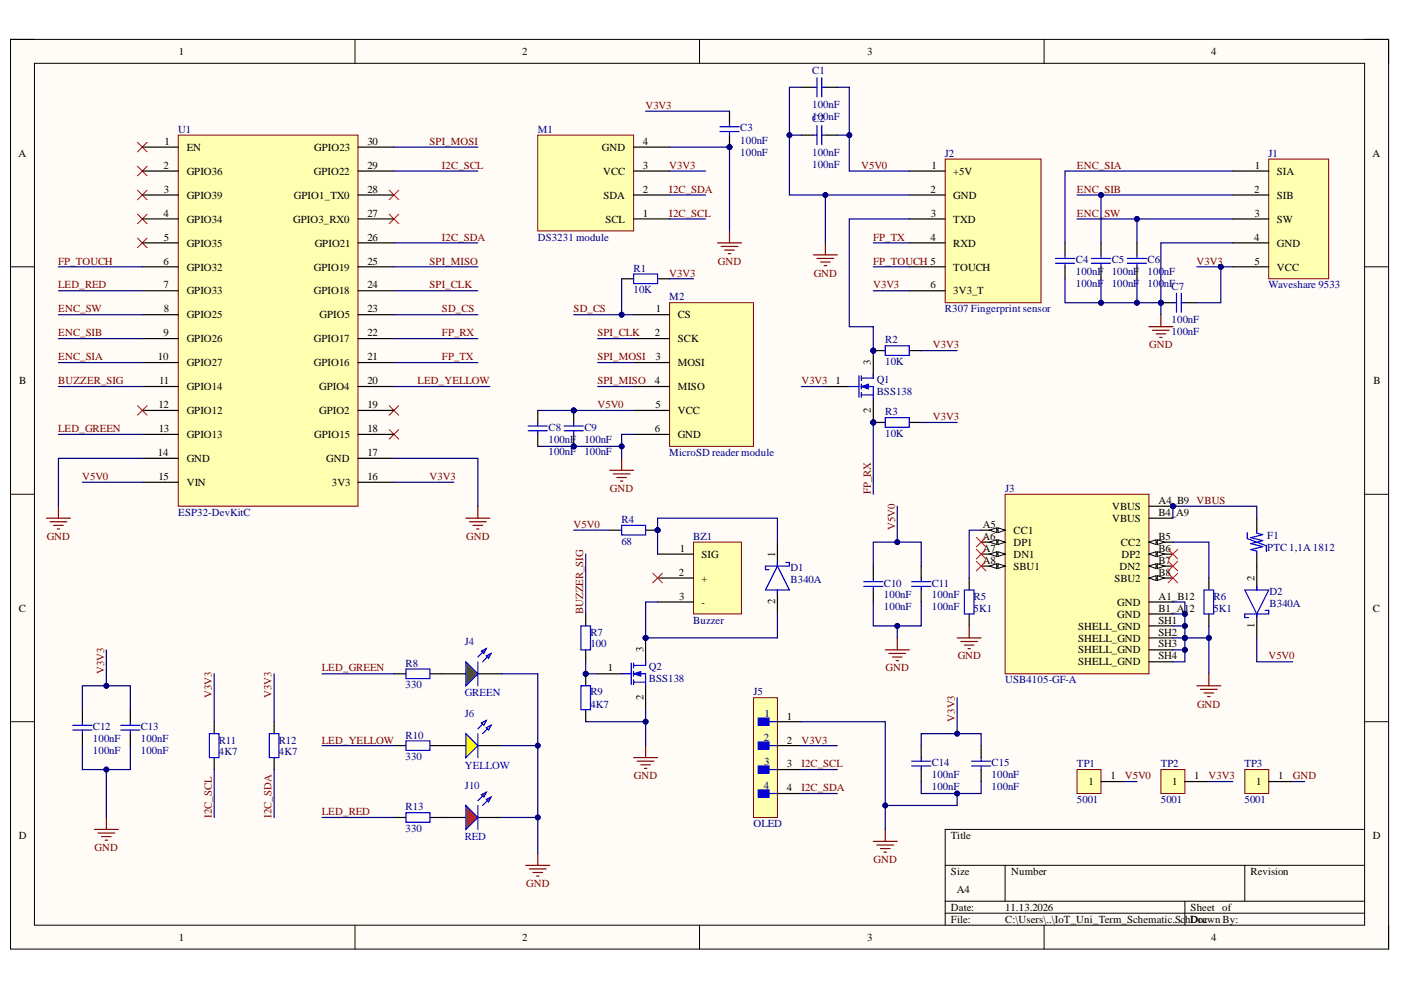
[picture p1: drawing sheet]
<svg xmlns="http://www.w3.org/2000/svg" width="297mm" height="210mm" viewBox="0 0 297 210" stroke-linecap="round" stroke-linejoin="round" font-family="sans-serif">
<defs><g id="words">
<g font-size="2.3">
<text x="37.9" y="11.7">1</text>
<text x="110.7" y="11.7">2</text>
<text x="183.9" y="11.7">3</text>
<text x="256.8" y="11.7">4</text>
<text x="3.9" y="33.3">A</text>
<text x="34.7" y="35.8">2</text>
<text x="34.8" y="30.8">1</text>
<text x="39.6" y="32">EN</text>
<text x="66.6" y="32">GPIO23</text>
<text x="77.9" y="35.8">29</text>
<text x="77.9" y="30.8">30</text>
<text x="127.6" y="32">GND</text>
<text x="136.3" y="30.8">4</text>
<text x="136.3" y="35.8">3</text>
<text x="197.5" y="35.8">1</text>
<text x="266.1" y="35.8">1</text>
<text x="291" y="33.3">A</text>
<text x="34.8" y="40.9">3</text>
<text x="39.6" y="37.1">GPIO36</text>
<text x="66.6" y="37.1">GPIO22</text>
<text x="77.9" y="40.9">28</text>
<text x="127.9" y="37.1">VCC</text>
<text x="136.3" y="40.9">2</text>
<text x="197.3" y="40.9">2</text>
<text x="202.1" y="37.1">+5V</text>
<text x="265.9" y="40.9">2</text>
<text x="270.7" y="37.1">SIA</text>
<text x="34.7" y="46">4</text>
<text x="39.6" y="42.2">GPIO39</text>
<text x="39.6" y="47.2">GPIO34</text>
<text x="62.2" y="47.2">GPIO3_RX0</text>
<text x="62.3" y="42.2">GPIO1_TX0</text>
<text x="77.9" y="46">27</text>
<text x="128" y="42.2">SDA</text>
<text x="128.4" y="47.2">SCL</text>
<text x="136.3" y="46">1</text>
<text x="197.4" y="46">3</text>
<text x="202.1" y="42.2">GND</text>
<text x="202.1" y="47.2">TXD</text>
<text x="266" y="46">3</text>
<text x="270.7" y="42.2">SIB</text>
<text x="270.7" y="47.2">SW</text>
<text x="34.8" y="51">5</text>
<text x="39.6" y="52.3">GPIO35</text>
<text x="66.7" y="52.3">GPIO21</text>
<text x="77.9" y="51">26</text>
<text x="197.3" y="51">4</text>
<text x="202.1" y="52.3">RXD</text>
<text x="265.9" y="51">4</text>
<text x="270.7" y="52.3">GND</text>
<text x="34.7" y="56.1">6</text>
<text x="39.6" y="57.4">GPIO32</text>
<text x="66.6" y="57.4">GPIO19</text>
<text x="77.9" y="56.1">25</text>
<text x="202.1" y="57.4">TOUCH</text>
<text x="266" y="56.1">5</text>
<text x="270.7" y="57.4">VCC</text>
<text x="34.7" y="61.2">7</text>
<text x="39.6" y="62.4">GPIO33</text>
<text x="66.6" y="62.4">GPIO18</text>
<text x="77.9" y="61.2">24</text>
<text x="197.3" y="61.2">6</text>
<text x="202.1" y="62.4">3V3_T</text>
<text x="34.7" y="71.3">9</text>
<text x="34.8" y="66.2">8</text>
<text x="39.6" y="67.5">GPIO25</text>
<text x="67.7" y="67.5">GPIO5</text>
<text x="77.9" y="71.3">22</text>
<text x="77.9" y="66.2">23</text>
<text x="138.9" y="71.3">2</text>
<text x="139" y="66.2">1</text>
<text x="143.7" y="67.5">CS</text>
<text x="33.5" y="76.4">10</text>
<text x="39.6" y="72.6">GPIO26</text>
<text x="39.6" y="77.6">GPIO27</text>
<text x="66.6" y="77.6">GPIO16</text>
<text x="66.6" y="72.6">GPIO17</text>
<text x="77.9" y="76.4">21</text>
<text x="138.9" y="76.4">3</text>
<text x="143.7" y="72.6">SCK</text>
<text x="143.7" y="77.6">MOSI</text>
<text x="184.6" y="77.4" transform="rotate(-90 184.6 77.4)">3</text>
<text x="4.1" y="81.4">B</text>
<text x="33.7" y="81.4">11</text>
<text x="39.6" y="82.7">GPIO14</text>
<text x="67.7" y="82.7">GPIO4</text>
<text x="77.9" y="81.4">20</text>
<text x="138.9" y="81.4">4</text>
<text x="143.7" y="82.7">MISO</text>
<text x="177.2" y="81.4">1</text>
<text x="291.2" y="81.4">B</text>
<text x="33.6" y="86.5">12</text>
<text x="39.6" y="87.8">GPIO12</text>
<text x="67.7" y="87.8">GPIO2</text>
<text x="77.9" y="86.5">19</text>
<text x="138.9" y="86.5">5</text>
<text x="143.7" y="87.8">VCC</text>
<text x="184.6" y="87.6" transform="rotate(-90 184.6 87.6)">2</text>
<text x="33.7" y="91.7">13</text>
<text x="39.6" y="92.9">GPIO13</text>
<text x="66.6" y="92.9">GPIO15</text>
<text x="77.9" y="91.7">18</text>
<text x="138.9" y="91.7">6</text>
<text x="143.7" y="92.9">GND</text>
<text x="33.5" y="96.7">14</text>
<text x="33.6" y="101.8">15</text>
<text x="39.6" y="98">GND</text>
<text x="69.2" y="98">GND</text>
<text x="77.9" y="101.8">16</text>
<text x="77.9" y="96.7">17</text>
<text x="39.6" y="103.1">VIN</text>
<text x="70.4" y="103.1">3V3</text>
<text x="245.6" y="106.9">A4_B9 VBUS</text>
<text x="208.4" y="111.9">A5</text>
<text x="214.9" y="113.2">CC1</text>
<text x="235.8" y="108.1">VBUS</text>
<text x="235.8" y="110.7">VBUS</text>
<text x="245.6" y="109.4">B4_A9</text>
<text x="144.1" y="117">1</text>
<text x="148.8" y="118.3">SIG</text>
<text x="164.3" y="118" transform="rotate(-90 164.3 118)">1</text>
<text x="208.3" y="114.5">A6</text>
<text x="208.4" y="117">A7</text>
<text x="208.4" y="119.5">A8</text>
<text x="214.9" y="115.7">DP1</text>
<text x="214.9" y="118.3">DN1</text>
<text x="237.6" y="115.7">CC2</text>
<text x="237.8" y="118.3">DP2</text>
<text x="245.6" y="114.5">B5</text>
<text x="245.6" y="117">B6</text>
<text x="245.6" y="119.5">B7</text>
<text x="143.9" y="122.1">2</text>
<text x="148.8" y="123.3">+</text>
<text x="214.9" y="120.8">SBU1</text>
<text x="236.3" y="123.3">SBU2</text>
<text x="237.4" y="120.8">DN2</text>
<text x="245.6" y="122.1">B8</text>
<text x="266" y="123.1" transform="rotate(-90 266 123.1)">2</text>
<text x="4" y="129.7">C</text>
<text x="144" y="127.1">3</text>
<text x="148.8" y="128.4">-</text>
<text x="164.3" y="128.2" transform="rotate(-90 164.3 128.2)">2</text>
<text x="236.9" y="128.4">GND</text>
<text x="236.9" y="130.9">GND</text>
<text x="245.6" y="127.1">A1_B12</text>
<text x="245.6" y="129.7">B1_A12</text>
<text x="291.1" y="129.7">C</text>
<text x="228.6" y="133.5">SHELL_GND</text>
<text x="228.6" y="136">SHELL_GND</text>
<text x="245.6" y="132.2">SH1</text>
<text x="245.6" y="134.7">SH2</text>
<text x="245.6" y="137.3">SH3</text>
<text x="266" y="133.1" transform="rotate(-90 266 133.1)">1</text>
<text x="128.9" y="142.4">1</text>
<text x="136.4" y="138.3" transform="rotate(-90 136.4 138.3)">3</text>
<text x="228.6" y="138.5">SHELL_GND</text>
<text x="228.6" y="141.1">SHELL_GND</text>
<text x="245.6" y="139.8">SH4</text>
<text x="136.4" y="148.5" transform="rotate(-90 136.4 148.5)">2</text>
<text x="166.9" y="152.6">1</text>
<text x="166.9" y="157.6">2</text>
<text x="166.9" y="162.7">3</text>
<text x="166.9" y="167.8">4</text>
<text x="230.8" y="166.5">1</text>
<text x="235.4" y="165.2">1</text>
<text x="248.6" y="166.5">1</text>
<text x="253.2" y="165.2">1</text>
<text x="266.3" y="166.5">1</text>
<text x="271" y="165.2">1</text>
<text x="4" y="177.9">D</text>
<text x="201.6" y="177.9">Title</text>
<text x="291.1" y="177.9">D</text>
<text x="201.6" y="185.5">Size</text>
<text x="214.4" y="185.5">Number</text>
<text x="265.1" y="185.5">Revision</text>
<text x="202.9" y="189.3">A4</text>
<text x="201.6" y="193.1">Date:</text>
<text x="201.6" y="195.7">File:</text>
<text x="213.1" y="193.1">11.13.2026</text>
<text x="213.1" y="195.7">C:\Users\..\IoT_Uni_Term_Schematic.Sc</text>
<text x="251.2" y="195.7">hDorawn By:</text>
<text x="252.4" y="193.1">Sheet of</text>
<text x="255.1" y="195.7">c</text>
<text x="37.9" y="199.5">1</text>
<text x="110.7" y="199.5">2</text>
<text x="183.9" y="199.5">3</text>
<text x="256.8" y="199.5">4</text>
</g>
<g font-size="2.3" fill="#000080">
<text x="172.2" y="15.7">C1</text>
<text x="172.2" y="22.8">100nF</text>
<text x="37.8" y="28.1">U1</text>
<text x="114" y="28.1">M1</text>
<text x="157" y="27.9">C3</text>
<text x="172.2" y="25.3">100nF</text>
<text x="172.2" y="25.9">C2</text>
<text x="157" y="30.5">100nF</text>
<text x="157" y="33">100nF</text>
<text x="172.2" y="33">100nF</text>
<text x="172.2" y="35.6">100nF</text>
<text x="200.3" y="33.3">J2</text>
<text x="268.9" y="33.3">J1</text>
<text x="114" y="51">DS3231 module</text>
<text x="134.3" y="57.6">R1</text>
<text x="228.1" y="58.4">100nF</text>
<text x="228.1" y="55.8">C4</text>
<text x="235.7" y="58.4">100nF</text>
<text x="235.7" y="55.8">C5</text>
<text x="243.3" y="58.4">100nF</text>
<text x="243.3" y="55.8">C6</text>
<text x="134.3" y="62.2">10K</text>
<text x="141.9" y="63.7">M2</text>
<text x="228.1" y="60.9">100nF</text>
<text x="235.7" y="60.9">100nF</text>
<text x="243.3" y="60.9">100nFC7</text>
<text x="268.9" y="61.2">Waveshare 9533</text>
<text x="200.3" y="66.2">R307 Fingerprint sensor</text>
<text x="248.4" y="68.5">100nF</text>
<text x="248.4" y="71">100nF</text>
<text x="187.7" y="77.4">10K</text>
<text x="187.7" y="72.8">R2</text>
<text x="185.9" y="81.2">Q1</text>
<text x="185.9" y="83.7">BSS138</text>
<text x="187.7" y="88">R3</text>
<text x="116.3" y="93.9">100nF</text>
<text x="116.3" y="91.4">C8</text>
<text x="123.9" y="93.9">100nF</text>
<text x="123.9" y="91.4">C9</text>
<text x="187.7" y="92.7">10K</text>
<text x="116.3" y="96.5">100nF</text>
<text x="123.9" y="96.5">100nF</text>
<text x="141.9" y="96.7">MicroSD reader module</text>
<text x="213.1" y="104.3">J3</text>
<text x="37.8" y="109.4">ESP32-DevKitC</text>
<text x="131.8" y="110.9">R4</text>
<text x="131.8" y="115.5">68</text>
<text x="147" y="114.5">BZ1</text>
<text x="268.7" y="114.2">F1</text>
<text x="268.7" y="116.8">PTC 1,1A1812</text>
<text x="167.6" y="121.1">D1</text>
<text x="167.6" y="123.6">B340A</text>
<text x="187.4" y="124.4">C10</text>
<text x="197.6" y="124.4">C11</text>
<text x="187.4" y="126.9">100nF</text>
<text x="187.4" y="129.4">100nF</text>
<text x="197.6" y="126.9">100nF</text>
<text x="197.6" y="129.4">100nF</text>
<text x="206.4" y="129.7">5K1</text>
<text x="206.4" y="127.1">R5</text>
<text x="257.3" y="129.7">5K1</text>
<text x="257.3" y="127.1">R6</text>
<text x="269.2" y="126.1">D2</text>
<text x="269.2" y="128.7">B340A</text>
<text x="125.2" y="137.3">100</text>
<text x="125.2" y="134.7">R7</text>
<text x="147" y="132.2">Buzzer</text>
<text x="86" y="141.3">R8</text>
<text x="137.6" y="142.1">Q2</text>
<text x="86" y="145.9">330</text>
<text x="125.2" y="147.4">R9</text>
<text x="137.6" y="144.6">BSS138</text>
<text x="159.8" y="147.4">J5</text>
<text x="213.1" y="144.9">USB4105-GF-A</text>
<text x="19.7" y="154.9">C12</text>
<text x="29.9" y="154.9">C13</text>
<text x="125.2" y="150">4K7</text>
<text x="162.1" y="152.1">1</text>
<text x="19.7" y="157.4">100nF</text>
<text x="19.7" y="159.9">100nF</text>
<text x="29.9" y="157.4">100nF</text>
<text x="29.9" y="159.9">100nF</text>
<text x="46.4" y="160.2">4K7</text>
<text x="46.4" y="157.6">R11</text>
<text x="59.1" y="160.2">4K7</text>
<text x="59.1" y="157.6">R12</text>
<text x="86" y="161.2">330</text>
<text x="86" y="156.6">R10</text>
<text x="162" y="157.1">2</text>
<text x="162" y="167.3">4</text>
<text x="162" y="162.2">3</text>
<text x="197.6" y="165">100nF</text>
<text x="197.6" y="162.5">C14</text>
<text x="197.6" y="167.5">100nF</text>
<text x="210.2" y="165">100nF</text>
<text x="210.2" y="162.5">C15</text>
<text x="210.2" y="167.5">100nF</text>
<text x="228.3" y="162.7">TP1</text>
<text x="246.1" y="162.7">TP2</text>
<text x="263.9" y="162.7">TP3</text>
<text x="86" y="171.8">R13</text>
<text x="228.3" y="170.3">5001</text>
<text x="246.1" y="170.3">5001</text>
<text x="263.9" y="170.3">5001</text>
<text x="86" y="176.4">330</text>
<text x="159.8" y="175.4">OLED</text>
</g>
<g font-size="2.3" fill="#800000">
<text x="136.8" y="23.1">V3V3</text>
<text x="91.1" y="30.8">SPI_MOSI</text>
<text x="93.7" y="35.8">I2C_SCL</text>
<text x="141.9" y="35.8">V3V3</text>
<text x="182.6" y="35.8">V5V0</text>
<text x="228.3" y="35.8">ENC_SIA</text>
<text x="141.9" y="40.9">I2C_SDA</text>
<text x="228.3" y="40.9">ENC_SIB</text>
<text x="141.9" y="46">I2C_SCL</text>
<text x="228.3" y="46">ENC_SW</text>
<text x="93.7" y="51">I2C_SDA</text>
<text x="185.1" y="51">FP_TX</text>
<text x="12.3" y="56.1">FP_TOUCH</text>
<text x="91.1" y="56.1">SPI_MISO</text>
<text x="141.9" y="58.6">V3V3</text>
<text x="152.2" y="56.1">GND</text>
<text x="172.5" y="58.6">GND</text>
<text x="185.1" y="56.1">FP_TOUCH 5</text>
<text x="253.7" y="56.1">V3V3</text>
<text x="12.3" y="61.2">LED_RED</text>
<text x="91.1" y="61.2">SPI_CLK</text>
<text x="185.1" y="61.2">V3V3</text>
<text x="12.3" y="66.2">ENC_SW</text>
<text x="12.3" y="71.3">ENC_SIB</text>
<text x="93.7" y="71.3">FP_RX</text>
<text x="93.7" y="66.2">SD_CS</text>
<text x="121.6" y="66.2">SD_CS</text>
<text x="126.7" y="71.3">SPI_CLK</text>
<text x="12.3" y="76.4">ENC_SIA</text>
<text x="93.7" y="76.4">FP_TX</text>
<text x="126.7" y="76.4">SPI_MOSI</text>
<text x="197.8" y="73.8">V3V3</text>
<text x="243.6" y="73.8">GND</text>
<text x="12.3" y="81.4">BUZZER_SIG</text>
<text x="88.5" y="81.4">LED_YELLOW</text>
<text x="126.7" y="81.4">SPI_MISO</text>
<text x="169.9" y="81.4">V3V3</text>
<text x="126.7" y="86.5">V5V0</text>
<text x="197.8" y="89.1">V3V3</text>
<text x="12.3" y="91.7">LED_GREEN</text>
<text x="17.4" y="101.8">V5V0</text>
<text x="91.1" y="101.8">V3V3</text>
<text x="129.3" y="104.3">GND</text>
<text x="184.6" y="104.8" transform="rotate(-90 184.6 104.8)">FP_RX</text>
<text x="121.6" y="111.9">V5V0</text>
<text x="189.8" y="112.4" transform="rotate(-90 189.8 112.4)">V5V0</text>
<text x="9.9" y="114.5">GND</text>
<text x="98.9" y="114.5">GND</text>
<text x="123.6" y="130.2" transform="rotate(-90 123.6 130.2)">BUZZER_SIG</text>
<text x="22.1" y="142.9" transform="rotate(-90 22.1 142.9)">V3V3</text>
<text x="68.2" y="142.4">LED_GREEN</text>
<text x="187.7" y="142.4">GND</text>
<text x="203.1" y="139.8">GND</text>
<text x="268.9" y="139.8">V5V0</text>
<text x="44.9" y="147.9" transform="rotate(-90 44.9 147.9)">V3V3</text>
<text x="57.6" y="147.9" transform="rotate(-90 57.6 147.9)">V3V3</text>
<text x="202.5" y="153" transform="rotate(-90 202.5 153)">V3V3</text>
<text x="253.8" y="150">GND</text>
<text x="68.2" y="157.6">LED_YELLOW</text>
<text x="169.9" y="157.6">V3V3</text>
<text x="134.4" y="165.2">GND</text>
<text x="169.9" y="162.7">I2C_SCL</text>
<text x="169.9" y="167.8">I2C_SDA</text>
<text x="238.5" y="165.2">V5V0</text>
<text x="256.2" y="165.2">V3V3</text>
<text x="274.1" y="165.2">GND</text>
<text x="44.9" y="173.4" transform="rotate(-90 44.9 173.4)">I2C_SCL</text>
<text x="57.6" y="173.4" transform="rotate(-90 57.6 173.4)">I2C_SDA</text>
<text x="68.2" y="172.8">LED_RED</text>
<text x="20" y="180.5">GND</text>
<text x="185.2" y="183">GND</text>
<text x="111.5" y="188.1">GND</text>
</g>
<g font-size="2.3" fill="#00f">
<text x="98.5" y="136.8">J4</text>
<text x="98.5" y="147.7">GREEN</text>
<text x="98.5" y="152.1">J6</text>
<text x="98.5" y="163">YELLOW</text>
<text x="98.5" y="167.3">J10</text>
<text x="98.5" y="178.2">RED</text>
</g>
</g></defs>
<path d="M2.2 8.4h292.2v192.8h-292.2z" fill-rule="evenodd" fill="#fffcf8"/>
<path d="M2.2 8.4h292.2v192.8h-292.2z" fill="none" stroke="#000" stroke-width=".21"/>
<path d="M7.3 13.4h282v182.8h-282z" fill-rule="evenodd" fill="#fffcf8"/>
<g fill="none" stroke="#000" stroke-width=".21">
<path d="M2.2 8.3h5.1M7.3 13.4h282v182.8h-282zM75.3 8.3v5.1M148.3 8.3v5.1M221.4 8.4v5M289.3 8.4h5.1v5M2.2 56.6h5.1M289.3 56.6h5.1M2.2 104.8h5.1M289.3 104.8h5.1M2.2 153h5.1M289.3 153h5.1"/>
<path d="M289.3 175.9h-88.9v20.3M75.3 196.2v5M148.3 196.2v5M200.4 183.5h88.9M200.4 191.1h88.9M200.4 193.6h88.9M213.1 183.5v7.6M221.4 196.2v5M251.2 191.1v5.1M263.9 183.5v7.6M294.4 196.2v5"/>
</g>
<g fill="none" stroke="#f00" stroke-width=".21">
<path d="M29.2 30.2l2 2M29.2 35.3l2 2M31.2 30.2l-2 2M31.2 35.3l-2 2M29.2 40.3l2 2.1M29.2 45.4l2 2M29.2 50.5l2 2M31.2 40.3l-2 2.1M31.2 45.4l-2 2M31.2 50.5l-2 2M82.5 40.3l2 2.1M82.5 45.4l2 2"/>
<path d="M84.5 40.3l-2 2.1M84.5 45.4l-2 2M82.5 91.1l2 2M82.5 86l2 2M84.5 91.1l-2 2M84.5 86l-2 2"/>
</g>
<g fill="none" stroke="#800000" stroke-width=".25">
<path d="M172.4 54h5.1M173.2 54.8h3.6M174 55.6h2M174.7 56.3h.6M175 51.5v2.5M129.3 99.7h5M131.8 97.2v2.5M9.8 109.9h5.1M10.6 110.6h3.6M11.4 111.4h2M12.1 112.2h.5M12.4 107.3v2.6"/>
<path d="M98.8 109.9h5.1M99.5 110.6h3.6M100.3 111.4h2M101.1 112.2h.5M101.3 107.3v2.6M130 100.5h3.6M130.8 101.2h2M131.5 102h.6M187.7 137.8h5.1M188.5 138.5h3.5M189.2 139.3h2.1M190.2 135.3v2.5"/>
<path d="M190 140.1h.5M20 175.9h5.1M20.8 176.6h3.5M21.5 177.4h2.1M22.3 178.1h.5M22.5 173.3v2.6"/>
</g>
<path d="M185.2 120v2.6M185.2 125.1v2.5M195.3 120v2.6M195.3 125.1v2.5M17.5 150.5v2.5M17.5 155.6v2.5M27.6 150.5v2.5M27.6 155.6v2.5M45.4 153v2.6M58.1 153v2.6M45.4 160.6v2.6M58.1 160.6v2.6" fill="none" stroke="#000" stroke-width=".25"/>
<g fill="none" stroke="#00f" stroke-width=".25">
<path d="M183.1 123.3h4.1M183.1 124.3h4.1M185.2 122.6v.7M185.2 124.3v.8M193.3 123.3h4.1M193.3 124.3h4.1M195.3 122.6v.7M195.3 124.3v.8M15.4 153.8h4.1M15.4 154.8h4.1M17.5 153v.8M17.5 154.8v.8"/>
<path d="M25.6 153.8h4.1M25.6 154.8h4.1M27.6 153v.8M27.6 154.8v.8M44.4 155.6h2v5h-2zM57.1 155.6h2v5h-2z"/>
</g>
<circle cx="185.2" cy="74.3" r=".51" fill="#000080"/>
<circle cx="185.2" cy="74.3" r=".51" fill="none" stroke="#000080" stroke-width=".21"/>
<circle cx="185.2" cy="89.6" r=".51" fill="#000080"/>
<circle cx="185.2" cy="89.6" r=".51" fill="none" stroke="#000080" stroke-width=".21"/>
<path d="M185.2 74.3v5.1" fill="none" stroke="#000" stroke-width=".25"/>
<circle cx="185.2" cy="74.3" r=".51" fill="#000080"/>
<circle cx="185.2" cy="74.3" r=".51" fill="none" stroke="#000080" stroke-width=".21"/>
<path d="M175 82h5.1M185.2 84.5v5.1" fill="none" stroke="#000" stroke-width=".25"/>
<circle cx="185.2" cy="89.6" r=".51" fill="#000080"/>
<circle cx="185.2" cy="89.6" r=".51" fill="none" stroke="#000080" stroke-width=".21"/>
<path d="M182.1 79.7v4.5M182.6 79.7v1M180.1 82h2M182.6 80.2h2.6M182.6 82h2.6v2.5M182.6 83.7h2.6M182.6 81.4v1.1M182.6 83.2v1" fill="none" stroke="#00f" stroke-width=".25"/>
<path d="M182.6 82l1.5-.6v1.1z" fill="#00f"/>
<path d="M182.6 82l1.5-.6v1.1z" fill="none" stroke="#00f" stroke-width=".21"/>
<path d="M185.2 79.4v.8" fill="none" stroke="#00f" stroke-width=".25"/>
<circle cx="185.2" cy="89.6" r=".51" fill="#000080"/>
<circle cx="185.2" cy="89.6" r=".51" fill="none" stroke="#000080" stroke-width=".21"/>
<path d="M185.2 89.6h2.5" fill="none" stroke="#000" stroke-width=".25"/>
<circle cx="185.2" cy="89.6" r=".51" fill="#000080"/>
<circle cx="185.2" cy="89.6" r=".51" fill="none" stroke="#000080" stroke-width=".21"/>
<path d="M192.8 89.6h2.5" fill="none" stroke="#000" stroke-width=".25"/>
<path d="M187.7 88.5h5.1v2.1h-5.1z" fill="none" stroke="#00f" stroke-width=".25"/>
<circle cx="185.2" cy="74.3" r=".51" fill="#000080"/>
<circle cx="185.2" cy="74.3" r=".51" fill="none" stroke="#000080" stroke-width=".21"/>
<path d="M185.2 74.3h2.5" fill="none" stroke="#000" stroke-width=".25"/>
<circle cx="185.2" cy="74.3" r=".51" fill="#000080"/>
<circle cx="185.2" cy="74.3" r=".51" fill="none" stroke="#000080" stroke-width=".21"/>
<path d="M192.8 74.3h2.5M93.7 142.9h5.1M101.3 142.9h5.1" fill="none" stroke="#000" stroke-width=".25"/>
<path d="M187.7 73.3h5.1v2.1h-5.1z" fill="none" stroke="#00f" stroke-width=".25"/>
<path d="M243.6 69.3h5.1M244.4 70h3.5M245.1 70.8h2M245.9 71.5h.5M246.1 66.7v2.6" fill="none" stroke="#800000" stroke-width=".25"/>
<path d="M98.8 140.3l2.5 2.6-2.5 2.5z" fill="#0f0"/>
<path d="M103.1 137.5l-1.8 1.8M104.1 138.5l-1.8 1.8M98.8 140.3l2.5 2.6-2.5 2.5z" fill="none" stroke="#00f" stroke-width=".25"/>
<path d="M103.1 139.1l1-.6-.5 1.1z" fill="#0f0"/>
<path d="M103.1 139.1l1-.6-.5 1.1z" fill="none" stroke="#00f" stroke-width=".25"/>
<path d="M102.1 138l1-.5-.5 1z" fill="#0f0"/>
<path d="M102.1 138l1-.5-.5 1zM101.3 140.3v5.1" fill="none" stroke="#00f" stroke-width=".25"/>
<path d="M93.7 158.1h5.1M101.3 158.1h5.1" fill="none" stroke="#000" stroke-width=".25"/>
<path d="M98.8 155.6l2.5 2.5-2.5 2.5z" fill="#ff0"/>
<path d="M98.8 155.6l2.5 2.5-2.5 2.5zM103.1 152.8l-1.8 1.7M104.1 153.8l-1.8 1.8" fill="none" stroke="#00f" stroke-width=".25"/>
<path d="M103.1 154.3l1-.5-.5 1z" fill="#ff0"/>
<path d="M103.1 154.3l1-.5-.5 1z" fill="none" stroke="#00f" stroke-width=".25"/>
<path d="M102.1 153.3l1-.5-.5 1z" fill="#ff0"/>
<path d="M101.3 155.6v5M102.1 153.3l1-.5-.5 1z" fill="none" stroke="#00f" stroke-width=".25"/>
<path d="M93.7 173.3h5.1M101.3 173.3h5.1" fill="none" stroke="#000" stroke-width=".25"/>
<path d="M98.8 170.8l2.5 2.5-2.5 2.6z" fill="#f00"/>
<path d="M98.8 170.8l2.5 2.5-2.5 2.6zM103.1 168l-1.8 1.8M104.1 169l-1.8 1.8" fill="none" stroke="#00f" stroke-width=".25"/>
<path d="M103.1 169.5l1-.5-.5 1z" fill="#f00"/>
<path d="M103.1 169.5l1-.5-.5 1z" fill="none" stroke="#00f" stroke-width=".25"/>
<path d="M102.1 168.5l1-.5-.5 1z" fill="#f00"/>
<path d="M101.3 170.8v5.1M102.1 168.5l1-.5-.5 1z" fill="none" stroke="#00f" stroke-width=".25"/>
<path d="M111.5 183.5h5.1M112.2 184.2h3.6M113 185h2M113.8 185.8h.5M114 180.9v2.6" fill="none" stroke="#800000" stroke-width=".25"/>
<circle cx="121.6" cy="94.6" r=".51" fill="#000080"/>
<circle cx="121.6" cy="94.6" r=".51" fill="none" stroke="#000080" stroke-width=".21"/>
<circle cx="121.6" cy="87" r=".51" fill="#000080"/>
<circle cx="121.6" cy="87" r=".51" fill="none" stroke="#000080" stroke-width=".21"/>
<path d="M121.6 92.1v2.5" fill="none" stroke="#000" stroke-width=".25"/>
<circle cx="121.6" cy="94.6" r=".51" fill="#000080"/>
<circle cx="121.6" cy="94.6" r=".51" fill="none" stroke="#000080" stroke-width=".21"/>
<path d="M119.6 90.3h4.1M119.6 91.3h4.1M121.6 89.6v.7M121.6 91.3v.8" fill="none" stroke="#00f" stroke-width=".25"/>
<path d="M121.6 87v2.6" fill="none" stroke="#000" stroke-width=".25"/>
<circle cx="121.6" cy="87" r=".51" fill="#000080"/>
<circle cx="121.6" cy="87" r=".51" fill="none" stroke="#000080" stroke-width=".21"/>
<path d="M169.9 18.5h2.5M175 18.5h2.5" fill="none" stroke="#000" stroke-width=".25"/>
<path d="M172.4 18.5h.8M173.2 16.5v4M174.2 16.5v4M174.2 18.5h.8" fill="none" stroke="#00f" stroke-width=".25"/>
<circle cx="246.1" cy="64.2" r=".51" fill="#000080"/>
<circle cx="246.1" cy="64.2" r=".51" fill="none" stroke="#000080" stroke-width=".21"/>
<path d="M246.1 64.2h2.6M251.2 64.2h2.6" fill="none" stroke="#000" stroke-width=".25"/>
<path d="M248.7 64.2h.7M249.4 62.2v4M250.5 62.2v4M250.5 64.2h.7" fill="none" stroke="#00f" stroke-width=".25"/>
<circle cx="246.1" cy="64.2" r=".51" fill="#000080"/>
<circle cx="246.1" cy="64.2" r=".51" fill="none" stroke="#000080" stroke-width=".21"/>
<path d="M147 114.9h10.2v15.3h-10.2z" fill-rule="evenodd" fill="#ffffb0"/>
<path d="M147 114.9h10.2v15.3h-10.2z" fill="none" stroke="#800000" stroke-width=".21"/>
<path d="M139.4 117.5h7.6M139.4 122.6h7.6M139.4 127.6h7.6" fill="none" stroke="#000" stroke-width=".25"/>
<path d="M200.4 33.7h20.3v30.5h-20.3z" fill-rule="evenodd" fill="#ffffb0"/>
<path d="M200.4 33.7h20.3v30.5h-20.3z" fill="none" stroke="#800000" stroke-width=".21"/>
<path d="M192.8 36.3h7.6M192.8 41.3h7.6M192.8 46.4h7.6M192.8 51.5h7.6M192.8 56.6h7.6M192.8 61.7h7.6" fill="none" stroke="#000" stroke-width=".25"/>
<path d="M142 64.2h17.7v30.4h-17.7z" fill-rule="evenodd" fill="#ffffb0"/>
<path d="M142 64.2h17.7v30.4h-17.7z" fill="none" stroke="#800000" stroke-width=".21"/>
<path d="M134.3 66.7h7.7M134.3 71.8h7.7M134.3 76.9h7.7M134.3 82h7.7M134.3 87h7.7M134.3 92.1h7.7" fill="none" stroke="#000" stroke-width=".25"/>
<circle cx="248.7" cy="107.3" r=".51" fill="#000080"/>
<circle cx="248.7" cy="107.3" r=".51" fill="none" stroke="#000080" stroke-width=".21"/>
<path d="M213.1 104.8h30.5v38.1h-30.5z" fill-rule="evenodd" fill="#ffffb0"/>
<path d="M213.1 104.8h30.5v38.1h-30.5z" fill="none" stroke="#800000" stroke-width=".21"/>
<path d="M208 112.4h5.1" fill="none" stroke="#000" stroke-width=".25"/>
<path d="M211.6 111.9l1.5 .5-1.5 .5z" fill="#f8fcff"/>
<path d="M211.6 111.9l1.5 .5-1.5 .5z" fill="none" stroke="#000" stroke-width=".21"/>
<path d="M209.8 112.4l1.5-.5v1z" fill="#f8fcff"/>
<path d="M209.8 112.4l1.5-.5v1z" fill="none" stroke="#000" stroke-width=".21"/>
<path d="M208 114.9h5.1" fill="none" stroke="#000" stroke-width=".25"/>
<path d="M211.6 114.4l1.5 .5-1.5 .6z" fill="#f8fcff"/>
<path d="M211.6 114.4l1.5 .5-1.5 .6z" fill="none" stroke="#000" stroke-width=".21"/>
<path d="M209.8 114.9l1.5-.5v1.1z" fill="#f8fcff"/>
<path d="M209.8 114.9l1.5-.5v1.1z" fill="none" stroke="#000" stroke-width=".21"/>
<path d="M208 117.5h5.1" fill="none" stroke="#000" stroke-width=".25"/>
<path d="M211.6 117l1.5 .5-1.5 .5z" fill="#f8fcff"/>
<path d="M211.6 117l1.5 .5-1.5 .5z" fill="none" stroke="#000" stroke-width=".21"/>
<path d="M209.8 117.5l1.5-.5v1z" fill="#f8fcff"/>
<path d="M209.8 117.5l1.5-.5v1z" fill="none" stroke="#000" stroke-width=".21"/>
<path d="M208 120h5.1" fill="none" stroke="#000" stroke-width=".25"/>
<path d="M211.6 119.5l1.5 .5-1.5 .5z" fill="#f8fcff"/>
<path d="M211.6 119.5l1.5 .5-1.5 .5z" fill="none" stroke="#000" stroke-width=".21"/>
<path d="M209.8 120l1.5-.5v1z" fill="#f8fcff"/>
<path d="M209.8 120l1.5-.5v1z" fill="none" stroke="#000" stroke-width=".21"/>
<path d="M243.6 107.3h5.1" fill="none" stroke="#000" stroke-width=".25"/>
<circle cx="248.7" cy="107.3" r=".51" fill="#000080"/>
<circle cx="248.7" cy="107.3" r=".51" fill="none" stroke="#000080" stroke-width=".21"/>
<path d="M243.6 109.9h5.1M243.6 114.9h5.1" fill="none" stroke="#000" stroke-width=".25"/>
<path d="M243.6 114.9l1.5-.5v1.1z" fill="#f8fcff"/>
<path d="M243.6 114.9l1.5-.5v1.1z" fill="none" stroke="#000" stroke-width=".21"/>
<path d="M245.4 114.4l1.5 .5-1.5 .6z" fill="#f8fcff"/>
<path d="M245.4 114.4l1.5 .5-1.5 .6z" fill="none" stroke="#000" stroke-width=".21"/>
<path d="M243.6 117.5h5.1" fill="none" stroke="#000" stroke-width=".25"/>
<path d="M243.6 117.5l1.5-.5v1z" fill="#f8fcff"/>
<path d="M243.6 117.5l1.5-.5v1z" fill="none" stroke="#000" stroke-width=".21"/>
<path d="M245.4 117l1.5 .5-1.5 .5z" fill="#f8fcff"/>
<path d="M245.4 117l1.5 .5-1.5 .5z" fill="none" stroke="#000" stroke-width=".21"/>
<path d="M243.6 120h5.1" fill="none" stroke="#000" stroke-width=".25"/>
<path d="M243.6 120l1.5-.5v1z" fill="#f8fcff"/>
<path d="M243.6 120l1.5-.5v1z" fill="none" stroke="#000" stroke-width=".21"/>
<path d="M245.4 119.5l1.5 .5-1.5 .5z" fill="#f8fcff"/>
<path d="M245.4 119.5l1.5 .5-1.5 .5z" fill="none" stroke="#000" stroke-width=".21"/>
<path d="M243.6 122.6h5.1" fill="none" stroke="#000" stroke-width=".25"/>
<path d="M243.6 122.6l1.5-.5v1z" fill="#f8fcff"/>
<path d="M243.6 122.6l1.5-.5v1z" fill="none" stroke="#000" stroke-width=".21"/>
<path d="M245.4 122.1l1.5 .5-1.5 .5z" fill="#f8fcff"/>
<path d="M245.4 122.1l1.5 .5-1.5 .5z" fill="none" stroke="#000" stroke-width=".21"/>
<g fill="none" stroke="#000" stroke-width=".25">
<path d="M266.5 109.9v2.5M266.5 117.5v7.6M205.5 122.6v2.5M205.5 130.2v2.5M243.6 127.6h5.1M243.6 130.2h5.1M243.6 132.7h5.1M243.6 135.3h5.1M243.6 137.8h5.1M256.3 122.6v2.5M256.3 130.2v2.5M266.5 130.2v5.1"/>
<path d="M243.6 140.3h5.1"/>
</g>
<path d="M264.4 112.9v1.3l4.1 1.5v1.3M266.5 112.4v.6l1.2 .4-2.5 .6 2.5 .6-2.5 .7 2.5 .6-2.5 .6 1.3 .3v.7M204.5 125.1h2v5.1h-2zM255.3 125.1h2v5.1h-2zM263.9 125.1h5.1l-2.5 5.1zM266.5 124.3v.8M266.5 130.2v.7M268.2 129.4h.8v.8h-5.1v.7h.8" fill="none" stroke="#00f" stroke-width=".25"/>
<g fill="none" stroke="#800000" stroke-width=".25">
<path d="M152.1 51.5h5.1M152.9 52.3h3.5M153.6 53h2.1M154.4 53.8h.5M154.7 49v2.5M202.9 135.3h5.1M203.7 136h3.6M204.5 136.8h2M205.2 137.5h.5M205.5 132.7v2.6M253.8 145.4h5M254.5 146.2h3.6"/>
<path d="M255.3 146.9h2M256 147.7h.6M256.3 142.9v2.5"/>
</g>
<path d="M207 116.5l2 2M207 113.9l2 2.1M207 119l2 2M209 116.5l-2 2M209 113.9l-2 2.1M209 119l-2 2M247.7 116.5l2 2M247.7 119l2 2M249.7 116.5l-2 2M249.7 119l-2 2M247.7 121.5l2 2.1M249.7 121.5l-2 2.1" fill="none" stroke="#f00" stroke-width=".21"/>
<path d="M114 28.7h20.3v20.3h-20.3z" fill-rule="evenodd" fill="#ffffb0"/>
<path d="M114 28.7h20.3v20.3h-20.3z" fill="none" stroke="#800000" stroke-width=".21"/>
<path d="M134.3 31.2h7.7M134.3 36.3h7.7M134.3 41.3h7.7M134.3 46.4h7.7" fill="none" stroke="#000" stroke-width=".25"/>
<path d="M159.8 147.9h5v25.4h-5z" fill-rule="evenodd" fill="#ffffb0"/>
<path d="M159.8 147.9h5v25.4h-5z" fill="none" stroke="#800000" stroke-width=".21"/>
<path d="M160.8 152.3h2.3v1.5h-2.3z" fill-rule="evenodd" fill="#00f"/>
<path d="M160.8 152.3h2.3v1.5h-2.3zM163.1 153h1.7" fill="none" stroke="#00f" stroke-width=".25"/>
<path d="M160.8 157.3h2.3v1.6h-2.3z" fill-rule="evenodd" fill="#00f"/>
<path d="M160.8 157.3h2.3v1.6h-2.3zM163.1 158.1h1.7" fill="none" stroke="#00f" stroke-width=".25"/>
<path d="M160.8 162.4h2.3v1.5h-2.3z" fill-rule="evenodd" fill="#00f"/>
<path d="M160.8 162.4h2.3v1.5h-2.3zM163.1 163.2h1.7" fill="none" stroke="#00f" stroke-width=".25"/>
<path d="M160.8 167.5h2.3v1.5h-2.3z" fill-rule="evenodd" fill="#00f"/>
<path d="M160.8 167.5h2.3v1.5h-2.3zM163.1 168.2h1.7M193.3 161.4h4.1M193.3 162.4h4.1M195.3 160.6v.8M195.3 162.4v.8M206 161.4h4.1M206 162.4h4.1M208 160.6v.8M208 162.4v.8" fill="none" stroke="#00f" stroke-width=".25"/>
<path d="M164.8 153h5.1M164.8 158.1h5.1M195.3 158.1v2.5M208 158.1v2.5M164.8 163.2h5.1M164.8 168.2h5.1M195.3 163.2v2.5M208 163.2v2.5" fill="none" stroke="#000" stroke-width=".25"/>
<path d="M185.2 178.4h5M185.9 179.2h3.6M186.7 179.9h2M187.7 175.9v2.5M187.4 180.7h.5" fill="none" stroke="#800000" stroke-width=".25"/>
<circle cx="154.7" cy="31.2" r=".51" fill="#000080"/>
<circle cx="154.7" cy="31.2" r=".51" fill="none" stroke="#000080" stroke-width=".21"/>
<path d="M154.7 28.7v2.5" fill="none" stroke="#000" stroke-width=".25"/>
<circle cx="154.7" cy="31.2" r=".51" fill="#000080"/>
<circle cx="154.7" cy="31.2" r=".51" fill="none" stroke="#000080" stroke-width=".21"/>
<path d="M152.6 26.9h4.1M152.6 27.9h4.1M154.7 26.1v.8M154.7 27.9v.8M134.3 58.1h5.1v2h-5.1zM112 90.3h4M112 91.3h4M114 89.6v.7M114 91.3v.8" fill="none" stroke="#00f" stroke-width=".25"/>
<path d="M154.7 23.6v2.5M131.8 59.1h2.5M139.4 59.1h2.6M114 87v2.6M114 92.1v2.5" fill="none" stroke="#000" stroke-width=".25"/>
<path d="M37.8 28.7h38.1v78.6h-38.1z" fill-rule="evenodd" fill="#ffffb0"/>
<path d="M37.8 28.7h38.1v78.6h-38.1z" fill="none" stroke="#800000" stroke-width=".21"/>
<g fill="none" stroke="#000" stroke-width=".25">
<path d="M30.2 31.2h7.6M30.2 36.3h7.6M75.9 31.2h7.6M75.9 36.3h7.6M169.9 28.7h2.5M175 28.7h2.5M30.2 41.3h7.6M30.2 46.4h7.6M30.2 51.5h7.6M30.2 56.6h7.6M75.9 41.3h7.6M75.9 46.4h7.6"/>
<path d="M75.9 51.5h7.6M75.9 56.6h7.6M30.2 61.6h7.6M30.2 66.7h7.6M30.2 71.8h7.6M30.2 76.9h7.6M75.9 61.6h7.6M75.9 66.7h7.6M75.9 71.8h7.6M75.9 76.9h7.6M30.2 82h7.6M30.2 87h7.6"/>
<path d="M30.2 92.1h7.6M30.2 97.2h7.6M75.9 82h7.6M75.9 87h7.6M75.9 92.1h7.6M75.9 97.2h7.6M30.2 102.3h7.6M75.9 102.3h7.6"/>
</g>
<path d="M172.4 28.7h.8M173.2 26.6v4.1M174.2 26.6v4.1M174.2 28.7h.8" fill="none" stroke="#00f" stroke-width=".25"/>
<path d="M269 33.7h12.7v25.4h-12.7z" fill-rule="evenodd" fill="#ffffb0"/>
<path d="M269 33.7h12.7v25.4h-12.7z" fill="none" stroke="#800000" stroke-width=".21"/>
<g fill="none" stroke="#000" stroke-width=".25">
<path d="M261.4 36.3h7.6M225.8 51.5v2.5M225.8 56.6v2.5M233.4 51.5v2.5M233.4 56.6v2.5M241.1 51.5v2.5M241.1 56.6v2.5M261.4 41.3h7.6M261.4 46.4h7.6M261.4 51.5h7.6M261.4 56.6h7.6M83.5 142.9h2.6"/>
<path d="M83.5 158.1h2.6M91.2 142.9h2.5M91.2 158.1h2.5M83.5 173.3h2.6M91.2 173.3h2.5"/>
</g>
<g fill="none" stroke="#00f" stroke-width=".25">
<path d="M223.8 55.8h4M223.8 54.8h4M225.8 54v.8M225.8 55.8v.8M231.4 55.8h4.1M231.4 54.8h4.1M233.4 54v.8M233.4 55.8v.8M239 55.8h4.1M239 54.8h4.1M241.1 54v.8M241.1 55.8v.8"/>
<path d="M86.1 141.8h5.1v2.1h-5.1zM86.1 157.1h5.1v2h-5.1zM86.1 172.3h5.1v2h-5.1z"/>
</g>
<path d="M29.2 86l2 2M31.2 86l-2 2" fill="none" stroke="#f00" stroke-width=".21"/>
<circle cx="136.9" cy="135.2" r=".51" fill="#000080"/>
<circle cx="136.9" cy="135.2" r=".51" fill="none" stroke="#000080" stroke-width=".21"/>
<path d="M136.9 135.2v5.1" fill="none" stroke="#000" stroke-width=".25"/>
<circle cx="136.9" cy="135.2" r=".51" fill="#000080"/>
<circle cx="136.9" cy="135.2" r=".51" fill="none" stroke="#000080" stroke-width=".21"/>
<path d="M126.7 142.9h5.1M136.9 145.4v5.1" fill="none" stroke="#000" stroke-width=".25"/>
<path d="M131.8 142.9h2M133.8 140.6v4.5M134.3 141.1h2.6M134.3 142.9h2.6v2.5M134.3 144.6h2.6M134.3 140.6v1M134.3 142.4v1M134.3 144.1v1" fill="none" stroke="#00f" stroke-width=".25"/>
<path d="M134.3 142.9l1.6-.5v1z" fill="#00f"/>
<path d="M134.3 142.9l1.6-.5v1z" fill="none" stroke="#00f" stroke-width=".21"/>
<path d="M164.8 119.3v.7M166.6 119.3h.8v.7h-5.1v.8h.8M164.8 120l2.6 5.1h-5.1zM164.8 125.1v.8M136.9 140.3v.8" fill="none" stroke="#00f" stroke-width=".25"/>
<path d="M164.8 114.9v5.1M164.8 125.1v5.1" fill="none" stroke="#000" stroke-width=".25"/>
<circle cx="139.4" cy="112.4" r=".51" fill="#000080"/>
<circle cx="139.4" cy="112.4" r=".51" fill="none" stroke="#000080" stroke-width=".21"/>
<path d="M129.3 112.4h2.5M136.9 112.4h2.5" fill="none" stroke="#000" stroke-width=".25"/>
<circle cx="139.4" cy="112.4" r=".51" fill="#000080"/>
<circle cx="139.4" cy="112.4" r=".51" fill="none" stroke="#000080" stroke-width=".21"/>
<path d="M131.8 111.4h5.1v2h-5.1zM123.2 132.7h2v5.1h-2z" fill="none" stroke="#00f" stroke-width=".25"/>
<path d="M136.9 158.1v2.5M134.3 160.6h5.1M135.1 161.4h3.6M135.9 162.2h2M136.6 162.9h.5" fill="none" stroke="#800000" stroke-width=".25"/>
<path d="M124.2 130.2v2.5M124.2 137.8v2.5" fill="none" stroke="#000" stroke-width=".25"/>
<circle cx="124.2" cy="142.9" r=".51" fill="#000080"/>
<circle cx="124.2" cy="142.9" r=".51" fill="none" stroke="#000080" stroke-width=".21"/>
<path d="M124.2 142.9v2.5" fill="none" stroke="#000" stroke-width=".25"/>
<circle cx="124.2" cy="142.9" r=".51" fill="#000080"/>
<circle cx="124.2" cy="142.9" r=".51" fill="none" stroke="#000080" stroke-width=".21"/>
<path d="M124.2 150.5v2.5" fill="none" stroke="#000" stroke-width=".25"/>
<path d="M123.2 145.4h2v5.1h-2z" fill="none" stroke="#00f" stroke-width=".25"/>
<path d="M138.4 121.5l2 2.1M140.4 121.5l-2 2.1" fill="none" stroke="#f00" stroke-width=".21"/>
<g fill="none" stroke="#000080" stroke-width=".25">
<path d="M83.5 31.2h17.8M83.5 36.3h17.8M83.5 51.5h17.8M83.5 56.6h17.8M12.4 66.7h17.8M12.4 71.8h17.8M12.4 76.9h17.8M83.5 66.7h17.8M83.5 71.8h17.8M83.5 76.9h17.8M83.5 61.6h17.8M12.4 82h17.8"/>
<path d="M12.4 92.1h17.8M30.2 97.2h-17.8v10.1M83.5 97.2h17.8v10.1M83.5 82h20.4M17.5 102.3h12.7M83.5 102.3h12.7M185.2 120v-5.1h10.1v5.1"/>
</g>
<circle cx="190.2" cy="114.9" r=".51" fill="#000080"/>
<circle cx="190.2" cy="114.9" r=".51" fill="none" stroke="#000080" stroke-width=".21"/>
<path d="M190.2 107.3v7.6" fill="none" stroke="#000080" stroke-width=".25"/>
<circle cx="190.2" cy="114.9" r=".51" fill="#000080"/>
<circle cx="190.2" cy="114.9" r=".51" fill="none" stroke="#000080" stroke-width=".21"/>
<path d="M185.2 127.6v5.1h10.1v-5.1" fill="none" stroke="#000080" stroke-width=".25"/>
<circle cx="190.2" cy="132.7" r=".51" fill="#000080"/>
<circle cx="190.2" cy="132.7" r=".51" fill="none" stroke="#000080" stroke-width=".21"/>
<path d="M190.2 132.7v2.6" fill="none" stroke="#000080" stroke-width=".25"/>
<circle cx="190.2" cy="132.7" r=".51" fill="#000080"/>
<circle cx="190.2" cy="132.7" r=".51" fill="none" stroke="#000080" stroke-width=".21"/>
<path d="M17.5 150.5v-5.1h10.1v5.1" fill="none" stroke="#000080" stroke-width=".25"/>
<circle cx="22.5" cy="145.4" r=".51" fill="#000080"/>
<circle cx="22.5" cy="145.4" r=".51" fill="none" stroke="#000080" stroke-width=".21"/>
<path d="M22.5 137.8v7.6" fill="none" stroke="#000080" stroke-width=".25"/>
<circle cx="22.5" cy="145.4" r=".51" fill="#000080"/>
<circle cx="22.5" cy="145.4" r=".51" fill="none" stroke="#000080" stroke-width=".21"/>
<path d="M17.5 158.1v5.1h10.1v-5.1" fill="none" stroke="#000080" stroke-width=".25"/>
<circle cx="22.5" cy="163.2" r=".51" fill="#000080"/>
<circle cx="22.5" cy="163.2" r=".51" fill="none" stroke="#000080" stroke-width=".21"/>
<path d="M22.5 163.2v10.1" fill="none" stroke="#000080" stroke-width=".25"/>
<circle cx="22.5" cy="163.2" r=".51" fill="#000080"/>
<circle cx="22.5" cy="163.2" r=".51" fill="none" stroke="#000080" stroke-width=".21"/>
<path d="M142 41.3h7.6M142 46.4h7.6M134.3 92.1h-2.5v5.1M45.4 142.9v10.1M58.1 142.9v10.1M45.4 163.2v10.1M58.1 163.2v10.1" fill="none" stroke="#000080" stroke-width=".25"/>
<circle cx="131.8" cy="94.6" r=".51" fill="#000080"/>
<circle cx="131.8" cy="94.6" r=".51" fill="none" stroke="#000080" stroke-width=".21"/>
<path d="M121.6 66.7h12.7M126.7 76.9h7.6M126.7 71.8h7.6M126.7 82h7.6" fill="none" stroke="#000080" stroke-width=".25"/>
<circle cx="131.8" cy="66.7" r=".51" fill="#000080"/>
<circle cx="131.8" cy="66.7" r=".51" fill="none" stroke="#000080" stroke-width=".21"/>
<path d="M185.2 51.5h7.6M192.8 41.3h-17.8v10.2" fill="none" stroke="#000080" stroke-width=".25"/>
<circle cx="175" cy="41.3" r=".51" fill="#000080"/>
<circle cx="175" cy="41.3" r=".51" fill="none" stroke="#000080" stroke-width=".21"/>
<path d="M169.9 82h5.1M185.2 89.6v15.2" fill="none" stroke="#000080" stroke-width=".25"/>
<circle cx="185.2" cy="89.6" r=".51" fill="#000080"/>
<circle cx="185.2" cy="89.6" r=".51" fill="none" stroke="#000080" stroke-width=".21"/>
<path d="M192.8 46.4h-12.7v22.9h5.1v5" fill="none" stroke="#000080" stroke-width=".25"/>
<circle cx="185.2" cy="74.3" r=".51" fill="#000080"/>
<circle cx="185.2" cy="74.3" r=".51" fill="none" stroke="#000080" stroke-width=".21"/>
<path d="M228.4 46.4h33M195.3 74.3h7.6" fill="none" stroke="#000080" stroke-width=".25"/>
<circle cx="241" cy="46.4" r=".51" fill="#000080"/>
<circle cx="241" cy="46.4" r=".51" fill="none" stroke="#000080" stroke-width=".21"/>
<path d="M228.4 41.3h33" fill="none" stroke="#000080" stroke-width=".25"/>
<circle cx="233.4" cy="41.3" r=".51" fill="#000080"/>
<circle cx="233.4" cy="41.3" r=".51" fill="none" stroke="#000080" stroke-width=".21"/>
<path d="M139.4 127.6h-2.5v7.6" fill="none" stroke="#000080" stroke-width=".25"/>
<circle cx="136.9" cy="135.2" r=".51" fill="#000080"/>
<circle cx="136.9" cy="135.2" r=".51" fill="none" stroke="#000080" stroke-width=".21"/>
<path d="M261.4 51.5h-15.3v15.2" fill="none" stroke="#000080" stroke-width=".25"/>
<circle cx="246.1" cy="64.2" r=".51" fill="#000080"/>
<circle cx="246.1" cy="64.2" r=".51" fill="none" stroke="#000080" stroke-width=".21"/>
<path d="M114 173.3v7.6" fill="none" stroke="#000080" stroke-width=".25"/>
<circle cx="114" cy="173.3" r=".51" fill="#000080"/>
<circle cx="114" cy="173.3" r=".51" fill="none" stroke="#000080" stroke-width=".21"/>
<path d="M121.6 87h12.7M195.3 89.6h7.6" fill="none" stroke="#000080" stroke-width=".25"/>
<circle cx="121.6" cy="87" r=".51" fill="#000080"/>
<circle cx="121.6" cy="87" r=".51" fill="none" stroke="#000080" stroke-width=".21"/>
<path d="M169.9 18.5h-2.5v22.8h7.6" fill="none" stroke="#000080" stroke-width=".25"/>
<circle cx="167.4" cy="28.7" r=".51" fill="#000080"/>
<circle cx="167.4" cy="28.7" r=".51" fill="none" stroke="#000080" stroke-width=".21"/>
<circle cx="175" cy="41.3" r=".51" fill="#000080"/>
<circle cx="175" cy="41.3" r=".51" fill="none" stroke="#000080" stroke-width=".21"/>
<path d="M253.8 56.6h7.6" fill="none" stroke="#000080" stroke-width=".25"/>
<circle cx="258.8" cy="56.6" r=".51" fill="#000080"/>
<circle cx="258.8" cy="56.6" r=".51" fill="none" stroke="#000080" stroke-width=".21"/>
<path d="M258.8 56.6v7.6h-5" fill="none" stroke="#000080" stroke-width=".25"/>
<circle cx="258.8" cy="56.6" r=".51" fill="#000080"/>
<circle cx="258.8" cy="56.6" r=".51" fill="none" stroke="#000080" stroke-width=".21"/>
<path d="M177.5 18.5h2.6v17.8h12.7" fill="none" stroke="#000080" stroke-width=".25"/>
<circle cx="180.1" cy="28.7" r=".51" fill="#000080"/>
<circle cx="180.1" cy="28.7" r=".51" fill="none" stroke="#000080" stroke-width=".21"/>
<path d="M248.7 107.3v2.6" fill="none" stroke="#000080" stroke-width=".25"/>
<circle cx="248.7" cy="107.3" r=".51" fill="#000080"/>
<circle cx="248.7" cy="107.3" r=".51" fill="none" stroke="#000080" stroke-width=".21"/>
<path d="M248.7 107.3h17.8v2.6" fill="none" stroke="#000080" stroke-width=".25"/>
<circle cx="248.7" cy="107.3" r=".51" fill="#000080"/>
<circle cx="248.7" cy="107.3" r=".51" fill="none" stroke="#000080" stroke-width=".21"/>
<path d="M208 112.4h-2.5v10.2M248.7 114.9h7.6v7.7M256.3 132.7v10.2M266.5 135.3v5h7.6" fill="none" stroke="#000080" stroke-width=".25"/>
<circle cx="256.3" cy="135.3" r=".51" fill="#000080"/>
<circle cx="256.3" cy="135.3" r=".51" fill="none" stroke="#000080" stroke-width=".21"/>
<path d="M248.7 127.6h2.5v7.7h5.1" fill="none" stroke="#000080" stroke-width=".25"/>
<circle cx="251.2" cy="130.2" r=".51" fill="#000080"/>
<circle cx="251.2" cy="130.2" r=".51" fill="none" stroke="#000080" stroke-width=".21"/>
<circle cx="251.2" cy="132.7" r=".51" fill="#000080"/>
<circle cx="251.2" cy="132.7" r=".51" fill="none" stroke="#000080" stroke-width=".21"/>
<circle cx="251.2" cy="135.3" r=".51" fill="#000080"/>
<circle cx="251.2" cy="135.3" r=".51" fill="none" stroke="#000080" stroke-width=".21"/>
<circle cx="256.3" cy="135.3" r=".51" fill="#000080"/>
<circle cx="256.3" cy="135.3" r=".51" fill="none" stroke="#000080" stroke-width=".21"/>
<path d="M248.7 130.2h2.5" fill="none" stroke="#000080" stroke-width=".25"/>
<circle cx="251.2" cy="130.2" r=".51" fill="#000080"/>
<circle cx="251.2" cy="130.2" r=".51" fill="none" stroke="#000080" stroke-width=".21"/>
<path d="M248.7 132.7h2.5" fill="none" stroke="#000080" stroke-width=".25"/>
<circle cx="251.2" cy="132.7" r=".51" fill="#000080"/>
<circle cx="251.2" cy="132.7" r=".51" fill="none" stroke="#000080" stroke-width=".21"/>
<path d="M248.7 135.3h2.5" fill="none" stroke="#000080" stroke-width=".25"/>
<circle cx="251.2" cy="135.3" r=".51" fill="#000080"/>
<circle cx="251.2" cy="135.3" r=".51" fill="none" stroke="#000080" stroke-width=".21"/>
<path d="M251.2 135.3v2.5h-2.5" fill="none" stroke="#000080" stroke-width=".25"/>
<circle cx="251.2" cy="137.8" r=".51" fill="#000080"/>
<circle cx="251.2" cy="137.8" r=".51" fill="none" stroke="#000080" stroke-width=".21"/>
<circle cx="251.2" cy="135.3" r=".51" fill="#000080"/>
<circle cx="251.2" cy="135.3" r=".51" fill="none" stroke="#000080" stroke-width=".21"/>
<path d="M251.2 137.8v2.5h-2.5" fill="none" stroke="#000080" stroke-width=".25"/>
<circle cx="251.2" cy="137.8" r=".51" fill="#000080"/>
<circle cx="251.2" cy="137.8" r=".51" fill="none" stroke="#000080" stroke-width=".21"/>
<path d="M142 31.2h12.7v17.8M142 36.3h7.6" fill="none" stroke="#000080" stroke-width=".25"/>
<circle cx="154.7" cy="31.2" r=".51" fill="#000080"/>
<circle cx="154.7" cy="31.2" r=".51" fill="none" stroke="#000080" stroke-width=".21"/>
<path d="M169.9 153h17.8v22.9" fill="none" stroke="#000080" stroke-width=".25"/>
<circle cx="187.7" cy="170.8" r=".51" fill="#000080"/>
<circle cx="187.7" cy="170.8" r=".51" fill="none" stroke="#000080" stroke-width=".21"/>
<path d="M169.9 158.1h7.6M195.3 158.1v-2.5h12.7v2.5M169.9 168.2h7.6M169.9 163.2h7.6" fill="none" stroke="#000080" stroke-width=".25"/>
<circle cx="202.9" cy="155.6" r=".51" fill="#000080"/>
<circle cx="202.9" cy="155.6" r=".51" fill="none" stroke="#000080" stroke-width=".21"/>
<path d="M195.3 165.7v2.5h12.7v-2.5" fill="none" stroke="#000080" stroke-width=".25"/>
<circle cx="202.9" cy="168.2" r=".51" fill="#000080"/>
<circle cx="202.9" cy="168.2" r=".51" fill="none" stroke="#000080" stroke-width=".21"/>
<path d="M202.9 147.9v7.7" fill="none" stroke="#000080" stroke-width=".25"/>
<circle cx="202.9" cy="155.6" r=".51" fill="#000080"/>
<circle cx="202.9" cy="155.6" r=".51" fill="none" stroke="#000080" stroke-width=".21"/>
<path d="M202.9 168.2v2.6h-15.2" fill="none" stroke="#000080" stroke-width=".25"/>
<circle cx="202.9" cy="168.2" r=".51" fill="#000080"/>
<circle cx="202.9" cy="168.2" r=".51" fill="none" stroke="#000080" stroke-width=".21"/>
<circle cx="187.7" cy="170.8" r=".51" fill="#000080"/>
<circle cx="187.7" cy="170.8" r=".51" fill="none" stroke="#000080" stroke-width=".21"/>
<path d="M121.6 94.6h10.2" fill="none" stroke="#000080" stroke-width=".25"/>
<circle cx="121.6" cy="94.6" r=".51" fill="#000080"/>
<circle cx="121.6" cy="94.6" r=".51" fill="none" stroke="#000080" stroke-width=".21"/>
<circle cx="131.8" cy="94.6" r=".51" fill="#000080"/>
<circle cx="131.8" cy="94.6" r=".51" fill="none" stroke="#000080" stroke-width=".21"/>
<path d="M131.8 59.1v7.6" fill="none" stroke="#000080" stroke-width=".25"/>
<circle cx="131.8" cy="66.7" r=".51" fill="#000080"/>
<circle cx="131.8" cy="66.7" r=".51" fill="none" stroke="#000080" stroke-width=".21"/>
<path d="M142 59.1h5M114 87h7.6" fill="none" stroke="#000080" stroke-width=".25"/>
<circle cx="121.6" cy="87" r=".51" fill="#000080"/>
<circle cx="121.6" cy="87" r=".51" fill="none" stroke="#000080" stroke-width=".21"/>
<path d="M114 94.6h7.6" fill="none" stroke="#000080" stroke-width=".25"/>
<circle cx="121.6" cy="94.6" r=".51" fill="#000080"/>
<circle cx="121.6" cy="94.6" r=".51" fill="none" stroke="#000080" stroke-width=".21"/>
<path d="M167.4 28.7h2.5M12.4 56.6h17.8M185.2 56.6h7.6M185.2 61.7h7.6" fill="none" stroke="#000080" stroke-width=".25"/>
<circle cx="167.4" cy="28.7" r=".51" fill="#000080"/>
<circle cx="167.4" cy="28.7" r=".51" fill="none" stroke="#000080" stroke-width=".21"/>
<path d="M177.5 28.7h2.6" fill="none" stroke="#000080" stroke-width=".25"/>
<circle cx="180.1" cy="28.7" r=".51" fill="#000080"/>
<circle cx="180.1" cy="28.7" r=".51" fill="none" stroke="#000080" stroke-width=".21"/>
<path d="M261.4 36.3h-35.6v15.2M233.4 41.3v10.2" fill="none" stroke="#000080" stroke-width=".25"/>
<circle cx="233.4" cy="41.3" r=".51" fill="#000080"/>
<circle cx="233.4" cy="41.3" r=".51" fill="none" stroke="#000080" stroke-width=".21"/>
<path d="M241.1 46.4v5.1" fill="none" stroke="#000080" stroke-width=".25"/>
<circle cx="241" cy="46.4" r=".51" fill="#000080"/>
<circle cx="241" cy="46.4" r=".51" fill="none" stroke="#000080" stroke-width=".21"/>
<path d="M225.8 59.1v5.1h20.3" fill="none" stroke="#000080" stroke-width=".25"/>
<circle cx="233.4" cy="64.2" r=".51" fill="#000080"/>
<circle cx="233.4" cy="64.2" r=".51" fill="none" stroke="#000080" stroke-width=".21"/>
<circle cx="241" cy="64.2" r=".51" fill="#000080"/>
<circle cx="241" cy="64.2" r=".51" fill="none" stroke="#000080" stroke-width=".21"/>
<circle cx="246.1" cy="64.2" r=".51" fill="#000080"/>
<circle cx="246.1" cy="64.2" r=".51" fill="none" stroke="#000080" stroke-width=".21"/>
<path d="M233.4 59.1v5.1" fill="none" stroke="#000080" stroke-width=".25"/>
<circle cx="233.4" cy="64.2" r=".51" fill="#000080"/>
<circle cx="233.4" cy="64.2" r=".51" fill="none" stroke="#000080" stroke-width=".21"/>
<path d="M241.1 59.1v5.1" fill="none" stroke="#000080" stroke-width=".25"/>
<circle cx="241" cy="64.2" r=".51" fill="#000080"/>
<circle cx="241" cy="64.2" r=".51" fill="none" stroke="#000080" stroke-width=".21"/>
<path d="M114 158.1v15.2h-7.6" fill="none" stroke="#000080" stroke-width=".25"/>
<circle cx="114" cy="158.1" r=".51" fill="#000080"/>
<circle cx="114" cy="158.1" r=".51" fill="none" stroke="#000080" stroke-width=".21"/>
<circle cx="114" cy="173.3" r=".51" fill="#000080"/>
<circle cx="114" cy="173.3" r=".51" fill="none" stroke="#000080" stroke-width=".21"/>
<path d="M106.4 142.9h7.6v15.2h-7.6" fill="none" stroke="#000080" stroke-width=".25"/>
<circle cx="114" cy="158.1" r=".51" fill="#000080"/>
<circle cx="114" cy="158.1" r=".51" fill="none" stroke="#000080" stroke-width=".21"/>
<path d="M12.4 61.6h17.8M164.8 130.2v5h-27.9M68.3 158.1h15.2M68.3 142.9h15.2M68.3 173.3h15.2" fill="none" stroke="#000080" stroke-width=".25"/>
<circle cx="136.9" cy="135.2" r=".51" fill="#000080"/>
<circle cx="136.9" cy="135.2" r=".51" fill="none" stroke="#000080" stroke-width=".21"/>
<path d="M139.4 112.4v-2.5h25.4v5" fill="none" stroke="#000080" stroke-width=".25"/>
<circle cx="139.4" cy="112.4" r=".51" fill="#000080"/>
<circle cx="139.4" cy="112.4" r=".51" fill="none" stroke="#000080" stroke-width=".21"/>
<path d="M124.2 140.3v2.6h2.5" fill="none" stroke="#000080" stroke-width=".25"/>
<circle cx="124.2" cy="142.9" r=".51" fill="#000080"/>
<circle cx="124.2" cy="142.9" r=".51" fill="none" stroke="#000080" stroke-width=".21"/>
<path d="M136.9 150.5v7.6" fill="none" stroke="#000080" stroke-width=".25"/>
<circle cx="136.9" cy="153" r=".51" fill="#000080"/>
<circle cx="136.9" cy="153" r=".51" fill="none" stroke="#000080" stroke-width=".21"/>
<path d="M124.2 153h12.7" fill="none" stroke="#000080" stroke-width=".25"/>
<circle cx="136.9" cy="153" r=".51" fill="#000080"/>
<circle cx="136.9" cy="153" r=".51" fill="none" stroke="#000080" stroke-width=".21"/>
<path d="M124.2 117.5v12.7M139.4 112.4v5.1" fill="none" stroke="#000080" stroke-width=".25"/>
<circle cx="139.4" cy="112.4" r=".51" fill="#000080"/>
<circle cx="139.4" cy="112.4" r=".51" fill="none" stroke="#000080" stroke-width=".21"/>
<path d="M136.9 23.6h17.8M121.6 112.4h7.7" fill="none" stroke="#000080" stroke-width=".25"/>
<path d="M228.4 163.2h5v5h-5z" fill-rule="evenodd" fill="#ffffb0"/>
<path d="M228.4 163.2h5v5h-5z" fill="none" stroke="#800000" stroke-width=".21"/>
<path d="M233.4 165.7h5.1" fill="none" stroke="#000" stroke-width=".25"/>
<path d="M246.1 163.2h5.1v5h-5.1z" fill-rule="evenodd" fill="#ffffb0"/>
<path d="M246.1 163.2h5.1v5h-5.1z" fill="none" stroke="#800000" stroke-width=".21"/>
<path d="M251.2 165.7h5.1" fill="none" stroke="#000" stroke-width=".25"/>
<path d="M263.9 163.2h5.1v5h-5.1z" fill-rule="evenodd" fill="#ffffb0"/>
<path d="M263.9 163.2h5.1v5h-5.1z" fill="none" stroke="#800000" stroke-width=".21"/>
<path d="M269 165.7h5.1" fill="none" stroke="#000" stroke-width=".25"/>
<path d="M238.5 165.7h2.6M256.3 165.7h5.1M274.1 165.7h2.5" fill="none" stroke="#000080" stroke-width=".25"/>
<use href="#words"/>
</svg>
